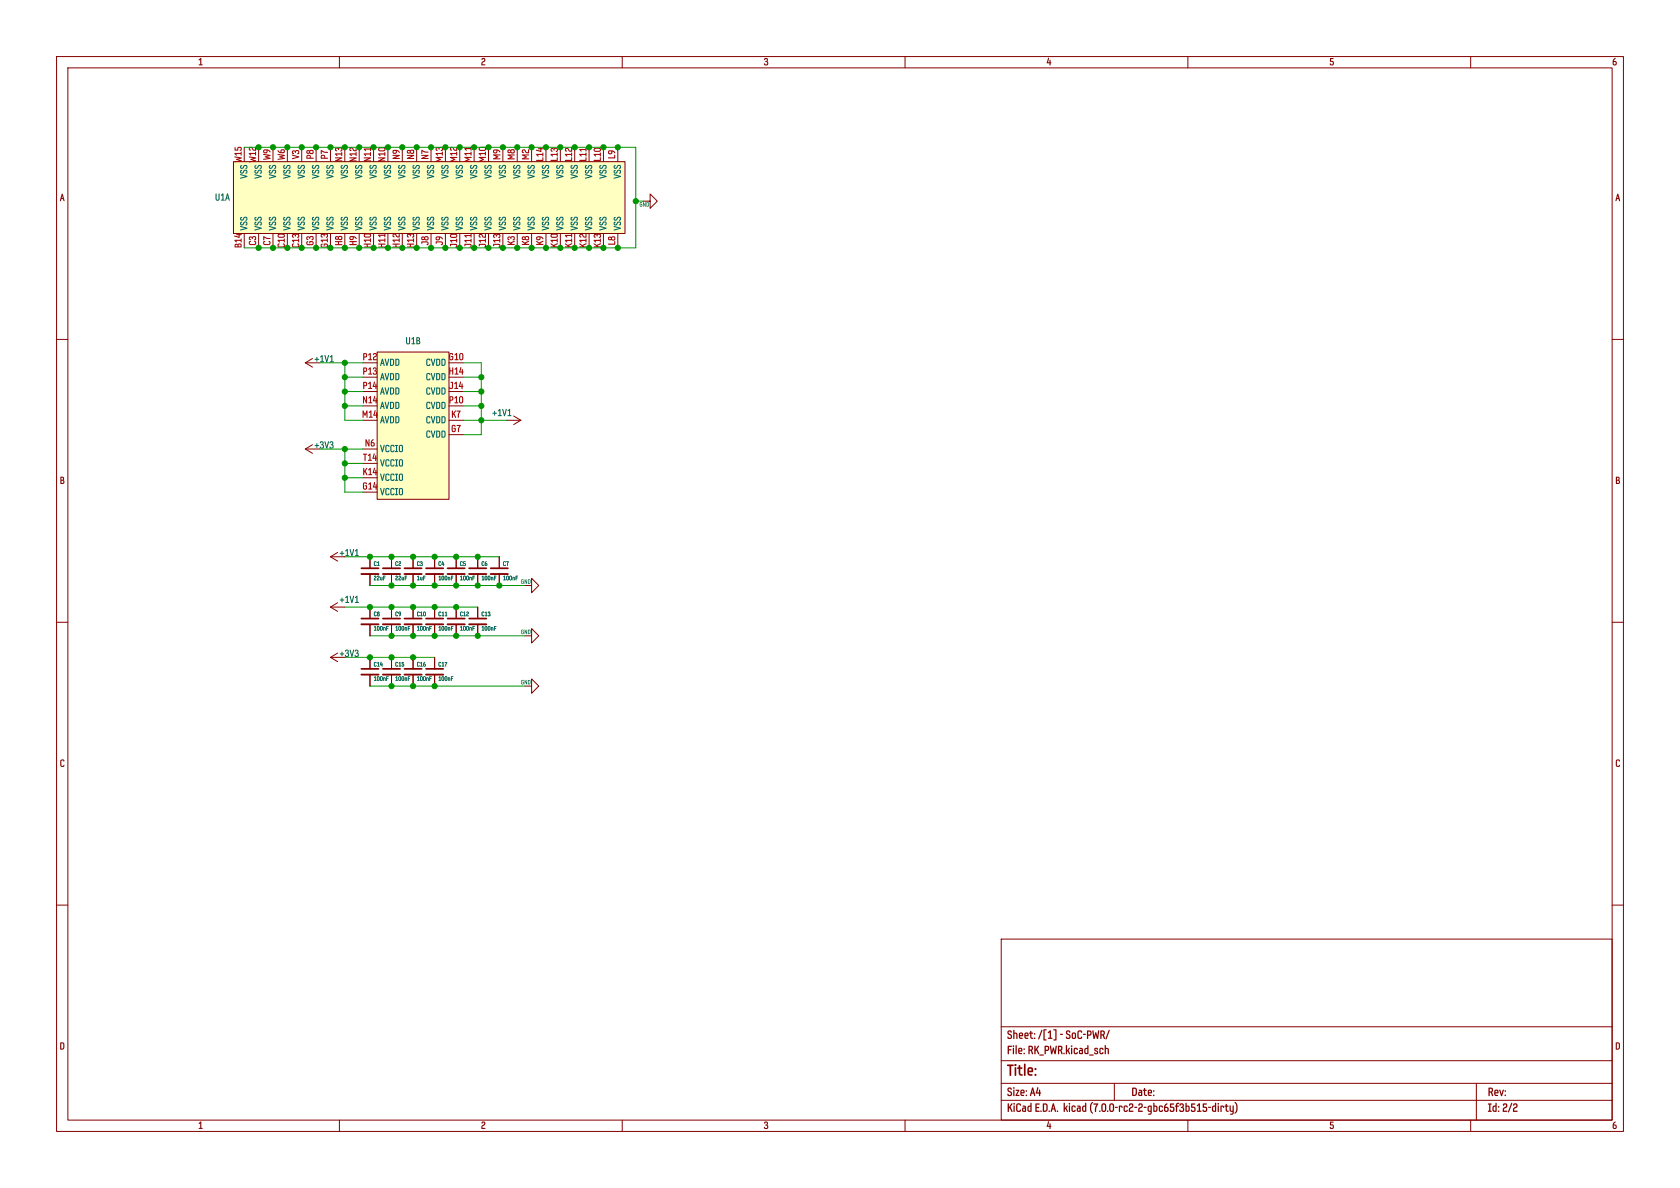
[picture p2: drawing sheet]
<svg xmlns="http://www.w3.org/2000/svg" width="297mm" height="210mm" viewBox="0 0 297 210" stroke-linecap="round" stroke-linejoin="round" font-family="sans-serif">
<defs><g id="words">
<text font-size="2.8" fill="#840000" x="178" y="191.1">Title:</text>
<g font-size="2.1" fill="#840000">
<text x="178" y="184.4">Sheet:/[1] -SoC-PWR/</text>
<text x="178" y="187.1">File:RK_PWR.kicad_sch</text>
<text x="178" y="197.3">KiCadE.D.A.</text>
<text x="178" y="194.5">Size:A4</text>
<text x="187.9" y="197.3">kicad(7.0.0-rc2-2-gbc65f3b515-dirty)</text>
<text x="200" y="194.5">Date:</text>
<text x="263" y="194.5">Rev:</text>
<text x="263" y="197.3">Id:2/2</text>
</g>
<g font-size="1.8" fill="#a90000">
<text x="42.9" y="28.7" transform="rotate(-90 42.9 28.7)">W15</text>
<text x="45.5" y="28.7" transform="rotate(-90 45.5 28.7)">W12</text>
<text x="48" y="28.3" transform="rotate(-90 48 28.3)">W9</text>
<text x="50.5" y="28.3" transform="rotate(-90 50.5 28.3)">W6</text>
<text x="53.1" y="28.2" transform="rotate(-90 53.1 28.2)">V3</text>
<text x="55.6" y="28.2" transform="rotate(-90 55.6 28.2)">P8</text>
<text x="58.2" y="28.2" transform="rotate(-90 58.2 28.2)">P7</text>
<text x="60.7" y="28.7" transform="rotate(-90 60.7 28.7)">N13</text>
<text x="63.2" y="28.7" transform="rotate(-90 63.2 28.7)">N12</text>
<text x="65.8" y="28.7" transform="rotate(-90 65.8 28.7)">N11</text>
<text x="68.3" y="28.7" transform="rotate(-90 68.3 28.7)">N10</text>
<text x="70.9" y="28.2" transform="rotate(-90 70.9 28.2)">N9</text>
<text x="73.4" y="28.2" transform="rotate(-90 73.4 28.2)">N8</text>
<text x="75.9" y="28.2" transform="rotate(-90 75.9 28.2)">N7</text>
<text x="78.5" y="28.7" transform="rotate(-90 78.5 28.7)">M13</text>
<text x="81" y="28.7" transform="rotate(-90 81 28.7)">M12</text>
<text x="83.6" y="28.7" transform="rotate(-90 83.6 28.7)">M11</text>
<text x="86.1" y="28.7" transform="rotate(-90 86.1 28.7)">M10</text>
<text x="88.6" y="28.3" transform="rotate(-90 88.6 28.3)">M9</text>
<text x="91.2" y="28.3" transform="rotate(-90 91.2 28.3)">M8</text>
<text x="93.7" y="28.3" transform="rotate(-90 93.7 28.3)">M2</text>
<text x="96.3" y="28.6" transform="rotate(-90 96.3 28.6)">L14</text>
<text x="98.8" y="28.6" transform="rotate(-90 98.8 28.6)">L13</text>
<text x="101.3" y="28.6" transform="rotate(-90 101.3 28.6)">L12</text>
<text x="103.9" y="28.6" transform="rotate(-90 103.9 28.6)">L11</text>
<text x="106.4" y="28.6" transform="rotate(-90 106.4 28.6)">L10</text>
<text x="109" y="28.1" transform="rotate(-90 109 28.1)">L9</text>
<text x="42.9" y="43.9" transform="rotate(-90 42.9 43.9)">B14</text>
<text x="45.5" y="43.4" transform="rotate(-90 45.5 43.4)">C3</text>
<text x="48" y="43.4" transform="rotate(-90 48 43.4)">C7</text>
<text x="50.5" y="43.9" transform="rotate(-90 50.5 43.9)">C10</text>
<text x="53.1" y="43.9" transform="rotate(-90 53.1 43.9)">C13</text>
<text x="55.6" y="43.4" transform="rotate(-90 55.6 43.4)">G3</text>
<text x="58.2" y="43.9" transform="rotate(-90 58.2 43.9)">G13</text>
<text x="60.7" y="43.5" transform="rotate(-90 60.7 43.5)">H8</text>
<text x="63.2" y="43.4" transform="rotate(-90 63.2 43.4)">H9</text>
<text x="65.8" y="43.9" transform="rotate(-90 65.8 43.9)">H10</text>
<text x="68.3" y="43.9" transform="rotate(-90 68.3 43.9)">H11</text>
<text x="70.9" y="43.9" transform="rotate(-90 70.9 43.9)">H12</text>
<text x="73.4" y="43.9" transform="rotate(-90 73.4 43.9)">H13</text>
<text x="75.9" y="43.4" transform="rotate(-90 75.9 43.4)">J8</text>
<text x="78.5" y="43.4" transform="rotate(-90 78.5 43.4)">J9</text>
<text x="81" y="43.8" transform="rotate(-90 81 43.8)">J10</text>
<text x="83.6" y="43.8" transform="rotate(-90 83.6 43.8)">J11</text>
<text x="86.1" y="43.8" transform="rotate(-90 86.1 43.8)">J12</text>
<text x="88.6" y="43.8" transform="rotate(-90 88.6 43.8)">J13</text>
<text x="91.2" y="43.4" transform="rotate(-90 91.2 43.4)">K3</text>
<text x="93.7" y="43.4" transform="rotate(-90 93.7 43.4)">K8</text>
<text x="96.3" y="43.4" transform="rotate(-90 96.3 43.4)">K9</text>
<text x="98.8" y="43.9" transform="rotate(-90 98.8 43.9)">K10</text>
<text x="101.3" y="43.9" transform="rotate(-90 101.3 43.9)">K11</text>
<text x="103.9" y="43.9" transform="rotate(-90 103.9 43.9)">K12</text>
<text x="106.4" y="43.9" transform="rotate(-90 106.4 43.9)">K13</text>
<text x="109" y="43.4" transform="rotate(-90 109 43.4)">L8</text>
<text x="64.1" y="63.9">P12</text>
<text x="79.3" y="63.9">G10</text>
<text x="64.1" y="71.5">N14</text>
<text x="64.1" y="66.4">P13</text>
<text x="64.1" y="69">P14</text>
<text x="79.3" y="66.4">H14</text>
<text x="79.3" y="71.5">P10</text>
<text x="79.4" y="69">J14</text>
<text x="64" y="74">M14</text>
<text x="79.7" y="76.6">G7</text>
<text x="79.8" y="74">K7</text>
<text x="64.1" y="81.7">T14</text>
<text x="64.5" y="79.1">N6</text>
<text x="64.1" y="86.7">G14</text>
<text x="64.1" y="84.2">K14</text>
</g>
<g font-size="1.8" fill="#006464">
<text x="44.3" y="31.6" transform="rotate(-90 44.3 31.6)">VSS</text>
<text x="46.9" y="31.6" transform="rotate(-90 46.9 31.6)">VSS</text>
<text x="49.4" y="31.6" transform="rotate(-90 49.4 31.6)">VSS</text>
<text x="52" y="31.6" transform="rotate(-90 52 31.6)">VSS</text>
<text x="54.5" y="31.6" transform="rotate(-90 54.5 31.6)">VSS</text>
<text x="57" y="31.6" transform="rotate(-90 57 31.6)">VSS</text>
<text x="59.6" y="31.6" transform="rotate(-90 59.6 31.6)">VSS</text>
<text x="62.1" y="31.6" transform="rotate(-90 62.1 31.6)">VSS</text>
<text x="64.7" y="31.6" transform="rotate(-90 64.7 31.6)">VSS</text>
<text x="67.2" y="31.6" transform="rotate(-90 67.2 31.6)">VSS</text>
<text x="69.7" y="31.6" transform="rotate(-90 69.7 31.6)">VSS</text>
<text x="72.3" y="31.6" transform="rotate(-90 72.3 31.6)">VSS</text>
<text x="74.8" y="31.6" transform="rotate(-90 74.8 31.6)">VSS</text>
<text x="77.4" y="31.6" transform="rotate(-90 77.4 31.6)">VSS</text>
<text x="79.9" y="31.6" transform="rotate(-90 79.9 31.6)">VSS</text>
<text x="82.4" y="31.6" transform="rotate(-90 82.4 31.6)">VSS</text>
<text x="85" y="31.6" transform="rotate(-90 85 31.6)">VSS</text>
<text x="87.5" y="31.6" transform="rotate(-90 87.5 31.6)">VSS</text>
<text x="90.1" y="31.6" transform="rotate(-90 90.1 31.6)">VSS</text>
<text x="92.6" y="31.6" transform="rotate(-90 92.6 31.6)">VSS</text>
<text x="95.1" y="31.6" transform="rotate(-90 95.1 31.6)">VSS</text>
<text x="97.7" y="31.6" transform="rotate(-90 97.7 31.6)">VSS</text>
<text x="100.2" y="31.6" transform="rotate(-90 100.2 31.6)">VSS</text>
<text x="102.8" y="31.6" transform="rotate(-90 102.8 31.6)">VSS</text>
<text x="105.3" y="31.6" transform="rotate(-90 105.3 31.6)">VSS</text>
<text x="107.8" y="31.6" transform="rotate(-90 107.8 31.6)">VSS</text>
<text x="110.4" y="31.6" transform="rotate(-90 110.4 31.6)">VSS</text>
<text x="44.3" y="40.8" transform="rotate(-90 44.3 40.8)">VSS</text>
<text x="46.9" y="40.8" transform="rotate(-90 46.9 40.8)">VSS</text>
<text x="49.4" y="40.8" transform="rotate(-90 49.4 40.8)">VSS</text>
<text x="52" y="40.8" transform="rotate(-90 52 40.8)">VSS</text>
<text x="54.5" y="40.8" transform="rotate(-90 54.5 40.8)">VSS</text>
<text x="57" y="40.8" transform="rotate(-90 57 40.8)">VSS</text>
<text x="59.6" y="40.8" transform="rotate(-90 59.6 40.8)">VSS</text>
<text x="62.1" y="40.8" transform="rotate(-90 62.1 40.8)">VSS</text>
<text x="64.7" y="40.8" transform="rotate(-90 64.7 40.8)">VSS</text>
<text x="67.2" y="40.8" transform="rotate(-90 67.2 40.8)">VSS</text>
<text x="69.7" y="40.8" transform="rotate(-90 69.7 40.8)">VSS</text>
<text x="72.3" y="40.8" transform="rotate(-90 72.3 40.8)">VSS</text>
<text x="74.8" y="40.8" transform="rotate(-90 74.8 40.8)">VSS</text>
<text x="77.4" y="40.8" transform="rotate(-90 77.4 40.8)">VSS</text>
<text x="79.9" y="40.8" transform="rotate(-90 79.9 40.8)">VSS</text>
<text x="82.4" y="40.8" transform="rotate(-90 82.4 40.8)">VSS</text>
<text x="85" y="40.8" transform="rotate(-90 85 40.8)">VSS</text>
<text x="87.5" y="40.8" transform="rotate(-90 87.5 40.8)">VSS</text>
<text x="90.1" y="40.8" transform="rotate(-90 90.1 40.8)">VSS</text>
<text x="92.6" y="40.8" transform="rotate(-90 92.6 40.8)">VSS</text>
<text x="95.1" y="40.8" transform="rotate(-90 95.1 40.8)">VSS</text>
<text x="97.7" y="40.8" transform="rotate(-90 97.7 40.8)">VSS</text>
<text x="100.2" y="40.8" transform="rotate(-90 100.2 40.8)">VSS</text>
<text x="102.8" y="40.8" transform="rotate(-90 102.8 40.8)">VSS</text>
<text x="105.3" y="40.8" transform="rotate(-90 105.3 40.8)">VSS</text>
<text x="107.8" y="40.8" transform="rotate(-90 107.8 40.8)">VSS</text>
<text x="110.4" y="40.8" transform="rotate(-90 110.4 40.8)">VSS</text>
<text x="75.3" y="65.3">CVDD</text>
<text x="75.3" y="67.8">CVDD</text>
<text x="75.3" y="70.4">CVDD</text>
<text x="75.3" y="78">CVDD</text>
<text x="75.3" y="75.5">CVDD</text>
<text x="75.3" y="72.9">CVDD</text>
<text x="67.2" y="80.5">VCCIO</text>
<text x="67.2" y="83.1">VCCIO</text>
<text x="67.2" y="88.2">VCCIO</text>
<text x="67.2" y="85.6">VCCIO</text>
</g>
<g font-size="1.8" fill="#840000">
<text x="10.5" y="86.2">B</text>
<text x="285.5" y="86.2">B</text>
<text x="10.5" y="136.2">C</text>
<text x="285.5" y="136.2">C</text>
<text x="10.5" y="186.2">D</text>
<text x="285.5" y="186.2">D</text>
</g>
<g font-size="1.1" fill="#006464">
<text x="113" y="36.9">GND</text>
<text x="66" y="100.4">C1</text>
<text x="69.8" y="100.4">C2</text>
<text x="73.7" y="100.4">C3</text>
<text x="77.5" y="100.4">C4</text>
<text x="81.3" y="100.4">C5</text>
<text x="85.1" y="100.4">C6</text>
<text x="88.9" y="100.4">C7</text>
<text x="66" y="103">22uF</text>
<text x="69.8" y="103">22uF</text>
<text x="73.7" y="103">1uF</text>
<text x="77.5" y="103">100nF</text>
<text x="81.3" y="103">100nF</text>
<text x="85.1" y="103">100nF</text>
<text x="88.9" y="103">100nF</text>
<text x="92.1" y="103.6">GND</text>
<text x="66" y="109.3">C8</text>
<text x="66" y="111.9">100nF</text>
<text x="69.8" y="109.3">C9</text>
<text x="69.8" y="111.9">100nF</text>
<text x="73.7" y="109.3">C10</text>
<text x="73.7" y="111.9">100nF</text>
<text x="77.5" y="109.3">C11</text>
<text x="77.5" y="111.9">100nF</text>
<text x="81.3" y="109.3">C12</text>
<text x="81.3" y="111.9">100nF</text>
<text x="85.1" y="109.3">C13</text>
<text x="85.1" y="111.9">100nF</text>
<text x="92.1" y="112.5">GND</text>
<text x="66" y="118.2">C14</text>
<text x="69.8" y="118.2">C15</text>
<text x="73.7" y="118.2">C16</text>
<text x="77.5" y="118.2">C17</text>
<text x="66" y="120.7">100nF</text>
<text x="69.8" y="120.7">100nF</text>
<text x="73.7" y="120.7">100nF</text>
<text x="77.5" y="120.7">100nF</text>
<text x="92.1" y="121.4">GND</text>
</g>
</g></defs>
<path d="M10 10h277v190h-277zM12 12h273v186h-273zM60 10v2M110 10v2M160 10v2M210 10v2M260 10v2M177 166h108v32h-108z" fill="none" stroke="#840000" stroke-width=".18"/>
<g fill="#840000">
<path d="M35.1 10.5l.3-.2h.2v1.1h.2v.1h-.7l.1-.1h.2v-.9l-.2 .2z"/>
<path d="M85.2 10.3l.3-.1 .3 .2v.4l-.5 .4v.2h.5v.1l-.7 .1v-.6l.5-.4-.1-.2-.4 .2z"/>
<path d="M135.2 10.3l.3-.1 .2 .2-.1 .4 .2 .5-.2 .3h-.4l-.1-.2v-.2l.2 .2 .3-.1v-.3l-.3-.1 .2-.2 .1-.2-.3-.1-.2 .2z"/>
<path d="M185.3 10.2l.2 .1-.2 .7h.2l.1-.4 .1 .4 .2 .1-.2 .5-.2-.1v-.3l-.5-.1z"/>
<path d="M235.1 10.3h.6v.1l-.4 .1v.2l.3 .1 .2 .2v.4l-.2 .2h-.3l-.2-.2v-.2l.3 .2 .2-.2v-.2l-.5-.1z"/>
<path d="M285.3 10.4l.2-.2 .1 .1-.3 .5h.3l.2 .2v.4l-.2 .2-.3-.1-.2-.2v-.3h.2v.4l.3-.1v-.3h-.5z"/>
</g>
<path d="M60 198v2M110 198v2M160 198v2M210 198v2M260 198v2" fill="none" stroke="#840000" stroke-width=".18"/>
<g fill="#840000">
<path d="M35.1 198.5l.3-.2h.2v1.1h.2v.1h-.7l.1-.1h.2v-.9l-.2 .2z"/>
<path d="M85.2 198.3h.3l.3 .1v.4l-.5 .4v.2h.5v.2h-.7v-.6l.5-.4-.1-.2-.4 .2z"/>
<path d="M135.2 198.3h.3l.2 .1-.1 .5 .2 .4-.2 .3h-.4l-.1-.2v-.2l.2 .2 .3-.1v-.3l-.3-.1 .2-.2 .1-.2-.3-.1-.2 .2z"/>
<path d="M185.3 198.2l.2 .1-.2 .7h.2l.1-.4 .1 .4 .2 .1-.2 .5-.2-.1v-.3l-.5-.1z"/>
<path d="M235.1 198.3h.6v.2h-.4v.3h.3l.2 .2v.4l-.2 .2h-.3l-.2-.2v-.2l.3 .2 .2-.1v-.3l-.5-.1z"/>
<path d="M285.3 198.4l.2-.2 .1 .1-.3 .5h.3l.2 .2v.4l-.2 .2-.3-.1-.2-.2v-.3h.2v.4l.3-.1v-.3h-.5z"/>
</g>
<path d="M10 60h2M10 110h2M10 160h2" fill="none" stroke="#840000" stroke-width=".18"/>
<path d="M10.9 34.3h.2l.3 1.2-.1 .1-.2-.4h-.2l-.2 .3h-.1l.1-.5h.4l-.1-.4-.1 .4h-.2z" fill="#840000"/>
<path d="M285 60h2M285 110h2M285 160h2" fill="none" stroke="#840000" stroke-width=".18"/>
<path d="M285.9 34.3h.2l.3 1.2-.1 .1-.2-.4h-.2l-.1 .3h-.2l.1-.5h.4l-.1-.4-.1 .4h-.2z" fill="#840000"/>
<path d="M177 194.5h108" fill="none" stroke="#840000" stroke-width=".18"/>
<g fill="#840000">
<path d="M182.2 195h.2v1.5h-.5l-.2-.1-.1-.2 .6 .1v-.7l-.3 .1-.1 .5h-.2v-.5l.2-.2 .4-.1z"/>
<path d="M188.1 195h.2v.9l.3-.5 .2 .1-.3 .4 .3 .5-.1 .2-.1-.1-.2-.5-.2 .5h-.2z"/>
<path d="M191.9 195h.1v1.5h-.4l-.2-.1-.1-.2 .5 .1v-.7l-.3 .1v.5h-.2v-.5l.2-.2 .3-.1z"/>
<path d="M193 194.9l.1-.1 .1 .1-.2 .3-.1 .4 .1 .7 .2 .4v.2l-.3-.3-.2-.5v-.7z"/>
<path d="M203.9 195h.2v.4l.3 .1 .2 .2v.6l-.2 .2h-.5v-.9h.2v.7h.2l.1-.2v-.4l-.5-.1z"/>
<path d="M208 195l.4-.1 .1 .1-.4 .2v.2l.3 .1-.3 .1v.9l-.1 .1-.1-.1v-.9l-.2-.1 .2-.1z"/>
<path d="M209.6 195h.2v.4l.3 .1 .2 .2v.6l-.2 .2h-.5v-.9h.2v.7h.2l.1-.2v-.4l-.5-.1z"/>
<path d="M214.8 195h.2v1.5h-.5l-.2-.1-.1-.2 .6 .1v-.7l-.3 .1v.5h-.3l.1-.5 .1-.2 .4-.1z"/>
<path d="M218.3 194.8l.3 .3 .2 .6-.1 .8-.4 .4-.1-.2 .3-.4 .1-.7z"/>
<circle cx="179.3" cy="195.1" r=".15"/>
<circle cx="189.1" cy="195.1" r=".15"/>
<circle cx="215.4" cy="195.1" r=".15"/>
</g>
<path d="M177 191.5h108" fill="none" stroke="#840000" stroke-width=".18"/>
<g fill="#840000">
<path d="M183.4 192.2l.2 .1-.2 .8h.3v-.4l.1-.1 .1 .5 .2 .1-.2 .1-.1 .5-.1-.1v-.4h-.6z"/>
<path d="M264.4 195h.2v1.5h-.5l-.2-.1-.1-.2 .6 .1v-.7l-.3 .1v.5h-.3v-.5l.2-.2 .4-.1z"/>
<path d="M267.2 195l.2 .1-.7 1.6-.1-.2z"/>
<circle cx="179.2" cy="192.3" r=".15"/>
</g>
<path d="M177 187.5h108" fill="none" stroke="#840000" stroke-width=".18"/>
<g fill="#840000">
<path d="M181.1 188h.1l.1 .2v1.9l-.1 .1-.2-.1z"/>
<path d="M179.6 184.8h.2v1.5l-.1 .1-.2-.1z"/>
<path d="M182.9 184.9h.2v.6l.4-.6h.2l-.3 .6 .3 .7v.2l-.2-.1-.3-.6-.1 .1v.5h-.2z"/>
<path d="M185.6 184.9h.2l.2 1 .2-.7 .3 .7 .1-1h.2l-.2 1.5-.2-.1-.2-.7-.2 .7h-.2z"/>
<path d="M188.4 184.8h.2v.9l.4-.5 .1 .1-.2 .4 .3 .5-.1 .2-.3-.6-.2 .5h-.2z"/>
<path d="M192.2 184.8h.2v1.5h-.4l-.3-.1v-.2l.5 .1v-.7l-.3 .1v.5h-.2v-.5l.1-.2 .4-.1z"/>
<path d="M195.3 184.8h.2v.4l.3 .1 .2 .1v1l-.2-.1v-.7l-.1-.2h-.2v.9h-.2z"/>
<circle cx="179.5" cy="188.3" r=".2"/>
</g>
<path d="M177 181.5h108" fill="none" stroke="#840000" stroke-width=".18"/>
<g fill="#840000">
<path d="M179.2 182.1h.1v.4l.4 .1 .1 .1v1l-.1-.1v-.7l-.2-.2h-.2v.9h-.2z"/>
<path d="M184.1 182.1l.2 .1-.6 1.5h-.1l-.1-.1z"/>
<path d="M184.5 182h.5v.1l-.3 .1v1.5h.3v.2h-.5z"/>
<path d="M186.2 182h.6l-.1 1.9h-.5l.1-.2h.3v-1.5l-.3-.1z"/>
<path d="M196 182.1l.2 .1-.6 1.5h-.1l-.1-.1z"/>
</g>
<path d="M76.8 116.2v2M76.8 119.3v2M197 191.5v3M261 191.5v6.5" fill="none" stroke="#840000" stroke-width=".18"/>
<path d="M75.3 119.3h3.1" fill="none" stroke="#840000" stroke-width=".33"/>
<path d="M75.3 118.2h3.1" fill="none" stroke="#840000" stroke-width=".3"/>
<g fill="#006464">
<path d="M77.6 119.7l.2-.1v.6l.2 .2-.4-.1 .1-.1v-.5l-.1 .1z"/>
<path d="M78.1 119.6h.3l.1 .1v.5l-.1 .2-.3-.2v-.1l.2 .2 .1-.2-.1-.4h-.1v.4h-.1z"/>
<path d="M78.7 119.6h.2l.2 .1v.5l-.2 .2-.3-.2v-.1l.2 .2 .2-.2-.1-.4h-.2v.4h-.1z"/>
</g>
<path d="M66.7 62.2h12.7v26.1h-12.7z" fill="#ffffc2" stroke="#ffffc2" stroke-width=".18"/>
<path d="M66.7 62.2h12.7v26.1h-12.7z" fill="none" stroke="#840000" stroke-width=".18"/>
<g fill="#006464">
<path d="M67.5 73.6h.2l.2 1.2-.2-.3h-.2l-.1 .3h-.2l.1-.5h.4l-.1-.4-.1 .4h-.2z"/>
<path d="M68 73.6h.2l.2 .9 .2-.9h.2l-.3 1.3-.2-.1z"/>
<path d="M69 73.6h.4l.2 .2 .1 .7-.3 .3h-.5v-1h.2v.9l.3-.1 .1-.2v-.6h-.6z"/>
<path d="M69.9 73.6h.5l.2 .2v.7l-.2 .3h-.5v-1h.2v.9l.2-.1 .1-.2v-.6h-.5z"/>
<path d="M67.5 71l.2 .1 .2 1.2-.2-.4h-.2l-.1 .4-.2-.1 .1-.4h.4l-.1-.4-.1 .4h-.2z"/>
<path d="M68 71l.2 .1 .2 .9 .2-.9h.2l-.3 1.2h-.2z"/>
<path d="M69 71.1l.4-.1 .2 .2 .1 .8-.3 .3-.5-.1v-1h.2v.9h.3l.1-.2v-.6l-.6-.1z"/>
<path d="M69.9 71.1l.5-.1 .2 .2v.8l-.2 .3-.5-.1v-1h.2v.9h.2l.1-.2v-.6l-.5-.1z"/>
<path d="M67.5 63.4l.2 .1 .2 1.2-.2-.4h-.2l-.1 .4-.2-.1 .1-.4h.4l-.1-.5-.1 .5h-.2z"/>
<path d="M68 63.4h.2l.2 .9 .2-.9 .2 .1-.3 1.2-.2-.1z"/>
<path d="M69 63.4h.4l.2 .2 .1 .8-.3 .3-.5-.1v-1h.2v.9h.3l.1-.2v-.6l-.6-.1z"/>
<path d="M69.9 63.4h.5l.2 .2v.8l-.2 .3-.5-.1v-1h.2v.9h.2l.1-.3v-.5l-.5-.1z"/>
<path d="M67.5 66h.2l.2 1.2-.2-.3h-.2l-.1 .3h-.2l.1-.5h.4l-.1-.4-.1 .4h-.2z"/>
<path d="M68 66h.2l.2 .9 .2-.9h.2l-.3 1.2h-.2z"/>
<path d="M69 66h.4l.2 .2 .1 .7-.3 .3h-.5v-1.1h.2v.9h.3l.1-.2v-.6l-.6-.1z"/>
<path d="M69.9 66h.5l.2 .2v.7l-.2 .3h-.5v-1.1h.2v.9h.2l.1-.2v-.6l-.5-.1z"/>
<path d="M67.5 68.5h.2l.2 1.3-.2-.4h-.2l-.1 .3h-.2l.1-.5h.4l-.1-.4-.1 .4h-.2z"/>
<path d="M68 68.5h.2l.2 .9 .2-.9h.2l-.3 1.3-.2-.1z"/>
<path d="M69 68.5h.4l.2 .2 .1 .7-.3 .3h-.5v-1h.2v.9l.3-.1 .1-.2v-.6h-.6z"/>
<path d="M69.9 68.5h.5l.2 .2v.7l-.2 .3h-.5v-1h.2v.9l.2-.1 .1-.2v-.6h-.5z"/>
<path d="M71.8 59.6l.2 .1v.9l.1 .1 .2-.1v-1h.2v1l-.2 .3h-.3l-.2-.2z"/>
<path d="M72.7 59.9l.3-.3h.2v1.1h.2v.2l-.7-.1 .1-.1h.2v-.8l-.2 .1z"/>
<path d="M73.6 59.6h.4l.2 .2-.1 .4 .2 .4-.2 .2h-.5v-.5h.2v.4h.2l.1-.2-.1-.2h-.4v-.5h.2v.3l.3-.1-.1-.2h-.4z"/>
</g>
<path d="M71.5 101.5h3" fill="none" stroke="#840000" stroke-width=".33"/>
<path d="M71.5 100.5h3" fill="none" stroke="#840000" stroke-width=".3"/>
<path d="M73 98.4v2.1M73 101.5v2" fill="none" stroke="#840000" stroke-width=".18"/>
<path d="M73.7 101.9l.3-.1v.7l.1 .1h-.4l.2-.1v-.6l-.1 .1z" fill="#006464"/>
<path d="M67.7 101.5h3" fill="none" stroke="#840000" stroke-width=".33"/>
<path d="M67.7 100.5h3" fill="none" stroke="#840000" stroke-width=".3"/>
<path d="M69.2 98.4v2.1M69.2 101.5v2" fill="none" stroke="#840000" stroke-width=".18"/>
<g fill="#006464">
<path d="M70 101.8l.3 .1v.2l-.3 .3 .3 .2h-.4v-.4l.3-.2v-.1l-.3 .1z"/>
<path d="M70.5 101.8l.4 .1v.2l-.3 .3 .3 .2h-.4v-.4l.3-.2-.1-.1-.2 .1z"/>
</g>
<path d="M63.9 101.5h3" fill="none" stroke="#840000" stroke-width=".33"/>
<path d="M63.9 100.5h3" fill="none" stroke="#840000" stroke-width=".3"/>
<path d="M65.4 98.4v2.1M65.4 101.5v2" fill="none" stroke="#840000" stroke-width=".18"/>
<g fill="#006464">
<path d="M66.2 101.8l.3 .1v.2l-.3 .3 .3 .2h-.4v-.4l.3-.2-.1-.1-.2 .1z"/>
<path d="M66.7 101.8l.4 .1v.2l-.3 .3 .3 .2h-.5l.1-.4 .3-.2-.1-.1-.2 .1z"/>
</g>
<path d="M58.4 107.3h2.6M58.4 107.3l1.3 .8M59.7 106.6l-1.3 .7" fill="none" stroke="#840000" stroke-width=".18"/>
<g fill="#006464">
<path d="M60.4 105.7h.1l.1 .3h.3l-.3 .2-.1 .3-.1-.3-.3-.1 .3-.1z"/>
<path d="M61.3 105.3l.2 .1v1h.2v.2l-.7-.1 .3-.1v-.8l-.2 .1h-.1z"/>
<path d="M61.8 105.3l.2 .1 .2 .9 .2-1 .2 .1-.4 1.2-.1-.1z"/>
<path d="M62.8 105.6l.2-.3h.2v1.1h.2v.2h-.6v-.2h.2v-.8l-.2 .1z"/>
</g>
<path d="M58.4 98.4l1.3 .8M58.4 98.4h2.6M59.7 97.7l-1.3 .7" fill="none" stroke="#840000" stroke-width=".18"/>
<g fill="#006464">
<path d="M60.4 97.4h.1l.1 .3 .3 .1-.3 .1-.1 .3-.1-.3-.3-.1 .3-.1z"/>
<path d="M61.3 97.1h.2v1l.2 .1v.1h-.7l.3-.2v-.8l-.2 .2-.1-.1z"/>
<path d="M61.8 97.1h.2l.2 .9 .2-.9h.2l-.4 1.3-.1-.1z"/>
<path d="M62.8 97.3l.2-.2h.2v1l.2 .1v.1h-.6v-.1l.2-.1v-.8l-.2 .2z"/>
</g>
<path d="M58.4 116.2l1.3 .8M58.4 116.2h2.6M59.7 115.4l-1.3 .8" fill="none" stroke="#840000" stroke-width=".18"/>
<g fill="#006464">
<path d="M60.4 115.2h.1l.1 .3 .3 .1-.3 .1-.1 .3-.1-.3-.3-.1 .3-.1z"/>
<path d="M61.1 114.9l.3-.1 .2 .2-.1 .4 .2 .5-.2 .2h-.3l-.2-.1v-.2l.2 .1 .3-.1v-.2l-.3-.1 .2-.2 .1-.2-.2-.1-.3 .2z"/>
<path d="M61.8 114.9h.2l.2 .9 .2-.9h.2l-.4 1.2h-.1z"/>
<path d="M62.8 114.9l.3-.1 .3 .2-.1 .4 .1 .5-.1 .2h-.4l-.2-.1v-.2l.3 .1 .2-.1v-.2l-.3-.1 .3-.2v-.2l-.2-.1-.2 .2z"/>
</g>
<path d="M67.7 110.4h3" fill="none" stroke="#840000" stroke-width=".33"/>
<path d="M67.7 109.3h3" fill="none" stroke="#840000" stroke-width=".3"/>
<path d="M69.2 107.3v2M69.2 110.4v2" fill="none" stroke="#840000" stroke-width=".18"/>
<g fill="#006464">
<path d="M69.9 110.8l.3-.1v.7l.1 .1-.4-.1h.2v-.6l-.1 .1z"/>
<path d="M70.5 110.7h.2l.2 .1v.5l-.1 .2-.3-.2-.1-.1 .3 .2 .1-.2-.1-.4h-.1v.4h-.2z"/>
<path d="M71.1 110.7h.2l.1 .1v.5l-.1 .2-.3-.2v-.1l.2 .2 .1-.2-.1-.4-.1 .1v.3h-.1z"/>
</g>
<path d="M41.3 28.6h69.2v12.7h-69.2z" fill="#ffffc2" stroke="#ffffc2" stroke-width=".18"/>
<path d="M41.3 28.6h69.2v12.7h-69.2z" fill="none" stroke="#840000" stroke-width=".18"/>
<g fill="#006464">
<path d="M38.1 34.2l.2 .1v.9l.1 .1 .2-.1v-1h.2v1l-.2 .3h-.3l-.2-.2z"/>
<path d="M39.1 34.5l.2-.3h.2v1.1h.2v.2l-.6-.1v-.1h.2v-.8l-.2 .1z"/>
<path d="M40.1 34.2h.2l.3 1.3-.2-.4h-.3l-.1 .4-.2-.1 .1-.5h.4l-.1-.4-.1 .4h-.2z"/>
</g>
<path d="M71.5 110.4h3" fill="none" stroke="#840000" stroke-width=".33"/>
<path d="M71.5 109.3h3" fill="none" stroke="#840000" stroke-width=".3"/>
<path d="M73 107.3v2M73 110.4v2" fill="none" stroke="#840000" stroke-width=".18"/>
<g fill="#006464">
<path d="M73.7 110.8l.3-.1v.7l.1 .1-.4-.1h.2v-.6l-.1 .1z"/>
<path d="M74.3 110.7h.2l.2 .1v.5l-.1 .2-.3-.2-.1-.1 .3 .2 .1-.2-.1-.4h-.1v.4h-.2z"/>
<path d="M74.9 110.7h.2l.1 .1 .1 .5-.2 .2-.3-.2v-.1l.2 .2 .1-.2-.1-.4-.1 .1v.3h-.1z"/>
</g>
<path d="M63.9 119.3h3" fill="none" stroke="#840000" stroke-width=".33"/>
<path d="M63.9 118.2h3" fill="none" stroke="#840000" stroke-width=".3"/>
<path d="M65.4 116.2v2M65.4 119.3v2" fill="none" stroke="#840000" stroke-width=".18"/>
<g fill="#006464">
<path d="M67.3 117h.1l-.1 .5h.2v-.3l.2 .3-.1 .3-.1-.2h-.3z"/>
<path d="M66.1 119.7l.3-.1v.6l.1 .2-.4-.1 .2-.1v-.5l-.1 .1z"/>
<path d="M66.7 119.6h.2l.2 .1v.5l-.2 .2-.3-.2v-.1l.2 .2 .2-.2-.1-.4h-.1v.4h-.2z"/>
<path d="M67.2 119.6h.3l.1 .1v.5l-.1 .2-.3-.2v-.1l.2 .2 .1-.2-.1-.4h-.1v.4h-.1z"/>
</g>
<path d="M75.3 110.4h3.1" fill="none" stroke="#840000" stroke-width=".33"/>
<path d="M75.3 109.3h3.1" fill="none" stroke="#840000" stroke-width=".3"/>
<path d="M76.8 107.3v2M76.8 110.4v2" fill="none" stroke="#840000" stroke-width=".18"/>
<g fill="#006464">
<path d="M77.6 110.8l.2-.1v.7l.2 .1-.4-.1h.1v-.6l-.1 .1z"/>
<path d="M78.1 110.7h.3l.1 .1v.5l-.1 .2-.3-.2v-.1l.2 .2 .1-.2-.1-.4h-.1v.4h-.1z"/>
<path d="M78.7 110.7h.2l.2 .1v.5l-.2 .2-.3-.2v-.1l.2 .2 .2-.2-.1-.4-.2 .1v.3h-.1z"/>
</g>
<path d="M63.9 110.4h3" fill="none" stroke="#840000" stroke-width=".33"/>
<path d="M63.9 109.3h3" fill="none" stroke="#840000" stroke-width=".3"/>
<path d="M65.4 107.3v2M65.4 110.4v2" fill="none" stroke="#840000" stroke-width=".18"/>
<g fill="#006464">
<path d="M66.1 110.8l.3-.1v.7l.1 .1-.4-.1h.2v-.6l-.1 .1z"/>
<path d="M66.7 110.7h.2l.2 .1v.5l-.2 .2-.3-.2v-.1l.2 .2 .2-.2-.1-.4h-.1v.4h-.2z"/>
<path d="M67.2 110.7h.3l.1 .1v.5l-.1 .2-.3-.2v-.1l.2 .2 .1-.2-.1-.4-.1 .1v.3h-.1z"/>
</g>
<path d="M67.7 119.3h3" fill="none" stroke="#840000" stroke-width=".33"/>
<path d="M67.7 118.2h3" fill="none" stroke="#840000" stroke-width=".3"/>
<path d="M69.2 116.2v2M69.2 119.3v2" fill="none" stroke="#840000" stroke-width=".18"/>
<g fill="#006464">
<path d="M69.9 119.7l.3-.1v.6l.1 .2-.4-.1 .2-.1v-.5l-.1 .1z"/>
<path d="M70.5 119.6h.2l.2 .1v.5l-.1 .2-.3-.2-.1-.1 .3 .2 .1-.2-.1-.4h-.1v.4h-.2z"/>
<path d="M71.1 119.6h.2l.1 .1v.5l-.1 .2-.3-.2v-.1l.2 .2 .1-.2-.1-.4h-.1v.4h-.1z"/>
</g>
<path d="M71.5 119.3h3" fill="none" stroke="#840000" stroke-width=".33"/>
<path d="M71.5 118.2h3" fill="none" stroke="#840000" stroke-width=".3"/>
<path d="M73 116.2v2M73 119.3v2" fill="none" stroke="#840000" stroke-width=".18"/>
<g fill="#006464">
<path d="M73.7 119.7l.3-.1v.6l.1 .2-.4-.1 .2-.1v-.5l-.1 .1z"/>
<path d="M74.3 119.6h.2l.2 .1v.5l-.1 .2-.3-.2-.1-.1 .3 .2 .1-.2-.1-.4h-.1v.4h-.2z"/>
<path d="M74.9 119.6h.2l.1 .1 .1 .5-.2 .2-.3-.2v-.1l.2 .2 .1-.2-.1-.4h-.1v.4h-.1z"/>
</g>
<path d="M88.3 98.4v2.1M88.3 101.5v2M92.7 112.4h1.3v-1.3l1.2 1.3-1.2 1.3v-1.3M92.7 103.5h1.3v-1.3l1.2 1.3-1.2 1.3v-1.3M92.7 121.3h1.3v-1.3l1.2 1.3-1.2 1.3v-1.3" fill="none" stroke="#840000" stroke-width=".18"/>
<path d="M86.7 101.5h3.1" fill="none" stroke="#840000" stroke-width=".33"/>
<path d="M86.7 100.5h3.1" fill="none" stroke="#840000" stroke-width=".3"/>
<g fill="#006464">
<path d="M89 101.9l.3-.1v.7l.1 .1h-.4l.1-.1v-.6l-.1 .1z"/>
<path d="M89.6 101.8h.2l.1 .1v.5l-.1 .2-.3-.1v-.2l.2 .2 .1-.2-.1-.4-.1 .1v.3h-.1z"/>
<path d="M90.1 101.8h.2l.2 .1v.5l-.1 .2-.3-.1-.1-.2 .3 .2 .1-.2-.1-.4-.1 .1v.3h-.2z"/>
</g>
<path d="M75.3 101.5h3.1" fill="none" stroke="#840000" stroke-width=".33"/>
<path d="M75.3 100.5h3.1" fill="none" stroke="#840000" stroke-width=".3"/>
<path d="M76.8 98.4v2.1M76.8 101.5v2" fill="none" stroke="#840000" stroke-width=".18"/>
<g fill="#006464">
<path d="M78.2 99.2l.1 .1-.1 .4h.2v-.3l.2 .3-.2 .4v-.3h-.4z"/>
<path d="M77.6 101.9l.2-.1v.7l.2 .1h-.4l.1-.1v-.6l-.1 .1z"/>
<path d="M78.1 101.8h.3l.1 .1v.5l-.1 .2-.3-.1v-.2l.2 .2 .1-.2-.1-.4-.1 .1v.3h-.1z"/>
<path d="M78.7 101.8h.2l.2 .1v.5l-.2 .2-.3-.1v-.2l.2 .2 .2-.2-.1-.4-.2 .1v.3h-.1z"/>
</g>
<path d="M79.1 101.5h3.1" fill="none" stroke="#840000" stroke-width=".33"/>
<path d="M79.1 100.5h3.1" fill="none" stroke="#840000" stroke-width=".3"/>
<path d="M80.6 98.4v2.1M80.6 101.5v2" fill="none" stroke="#840000" stroke-width=".18"/>
<g fill="#006464">
<path d="M81.4 101.9l.2-.1v.7l.2 .1h-.4l.1-.1v-.6l-.1 .1z"/>
<path d="M81.9 101.8h.3l.1 .1v.5l-.1 .2-.3-.1v-.2l.2 .2 .1-.2-.1-.4-.1 .1v.3h-.1z"/>
<path d="M82.5 101.8h.2l.2 .1v.5l-.2 .2-.3-.1v-.2l.2 .2 .2-.2-.1-.4-.2 .1v.3h-.1z"/>
</g>
<path d="M82.9 101.5h3.1" fill="none" stroke="#840000" stroke-width=".33"/>
<path d="M82.9 100.5h3.1" fill="none" stroke="#840000" stroke-width=".3"/>
<path d="M84.5 98.4v2.1M84.5 101.5v2" fill="none" stroke="#840000" stroke-width=".18"/>
<g fill="#006464">
<path d="M85.2 101.9l.2-.1 .1 .7 .1 .1h-.4l.1-.1v-.6l-.1 .1z"/>
<path d="M85.7 101.8h.3l.1 .1v.5l-.1 .2-.3-.1v-.2l.2 .2 .1-.2-.1-.4-.1 .1v.3h-.1z"/>
<path d="M86.3 101.8h.2l.2 .1v.5l-.2 .2-.3-.1v-.2l.2 .2 .2-.2-.1-.4-.1 .1-.1 .3h-.1z"/>
</g>
<path d="M79.1 110.4h3.1" fill="none" stroke="#840000" stroke-width=".33"/>
<path d="M79.1 109.3h3.1" fill="none" stroke="#840000" stroke-width=".3"/>
<path d="M80.6 107.3v2M80.6 110.4v2" fill="none" stroke="#840000" stroke-width=".18"/>
<g fill="#006464">
<path d="M81.4 110.8l.2-.1v.7l.2 .1-.4-.1h.1v-.6l-.1 .1z"/>
<path d="M81.9 110.7h.3l.1 .1v.5l-.1 .2-.3-.2v-.1l.2 .2 .1-.2-.1-.4h-.1v.4h-.1z"/>
<path d="M82.5 110.7h.2l.2 .1v.5l-.2 .2-.3-.2v-.1l.2 .2 .2-.2-.1-.4-.2 .1v.3h-.1z"/>
</g>
<path d="M82.9 110.4h3.1" fill="none" stroke="#840000" stroke-width=".33"/>
<path d="M82.9 109.3h3.1" fill="none" stroke="#840000" stroke-width=".3"/>
<path d="M84.5 107.3v2M84.5 110.4v2" fill="none" stroke="#840000" stroke-width=".18"/>
<g fill="#006464">
<path d="M85.2 110.8l.2-.1 .1 .7 .1 .1-.4-.1h.1v-.6l-.1 .1z"/>
<path d="M85.7 110.7h.3l.1 .1v.5l-.1 .2-.3-.2v-.1l.2 .2 .1-.2-.1-.4h-.1v.4h-.1z"/>
<path d="M86.3 110.7h.2l.2 .1v.5l-.2 .2-.3-.2v-.1l.2 .2 .2-.2-.1-.4-.1 .1-.1 .3h-.1z"/>
</g>
<path d="M54 79.4l1.2 .7M54 79.4h2.5M55.2 78.6l-1.2 .8" fill="none" stroke="#840000" stroke-width=".18"/>
<g fill="#006464">
<path d="M56 78.4h.1v.3h.3l-.3 .2-.1 .3-.1-.3-.3-.1 .3-.1z"/>
<path d="M56.6 78.1l.4-.1 .2 .2-.1 .4 .2 .4-.2 .3h-.4l-.2-.1 .1-.3 .2 .2 .3-.1-.1-.2-.2-.2 .2-.1v-.3h-.2l-.2 .2z"/>
<path d="M57.4 78l.1 .1 .3 .9 .2-1 .2 .1-.4 1.2-.1-.1z"/>
<path d="M58.3 78.1l.4-.1 .2 .2-.1 .4 .2 .4-.2 .3h-.4l-.1-.1v-.3l.2 .2 .3-.1v-.2l-.3-.2 .2-.1v-.3h-.2l-.2 .2z"/>
</g>
<path d="M113.7 35.6h1.2v-1.3l1.3 1.3-1.3 1.2v-1.2M89.5 74.3h2.6M90.8 73.5l1.3 .8M92.1 74.3l-1.3 .8" fill="none" stroke="#840000" stroke-width=".18"/>
<g fill="#006464">
<path d="M87.4 72.6l.1 .1v.3h.4l-.4 .1v.4l-.1-.4h-.4l.4-.1z"/>
<path d="M88.3 72.3h.2v1.1h.2l-.1 .2-.6-.1 .3-.1v-.8l-.2 .1-.1-.1z"/>
<path d="M88.8 72.3h.2l.2 .9 .2-.9h.2l-.4 1.3-.1-.1z"/>
<path d="M90 72.3h.2v1.1h.2v.2l-.7-.1 .3-.1v-.8l-.2 .1-.1-.1z"/>
</g>
<path d="M54 64.1l1.2 .8M54 64.1h2.5M55.2 63.4l-1.2 .7" fill="none" stroke="#840000" stroke-width=".18"/>
<g fill="#006464">
<path d="M56 63.1h.1v.3l.3 .1-.3 .1-.1 .3-.1-.3-.3-.1 .3-.1z"/>
<path d="M56.9 62.8h.1l.1 1.1h.2l-.1 .1h-.6l.3-.1v-.9l-.2 .2-.1-.1z"/>
<path d="M57.4 62.8h.1l.3 .9 .2-.9h.2l-.4 1.3-.1-.1z"/>
<path d="M58.3 63l.3-.2h.2v1.1h.2v.1h-.7v-.1h.3v-.9l-.2 .2z"/>
</g>
<g fill="none" stroke="#009600" stroke-width=".18">
<path d="M43.2 26h69.2v17.8h-69.2M112.4 35.6h1.3M56.5 79.4h7.6M56.5 64.1h7.6M61 64.1v10.2h3.1M61 79.4v7.6h3.1M61 66.7h3.1M61 71.8h3.1M61 69.2h3.1M81.9 64.1h3.2v12.7h-3.2M81.9 74.3h7.6M81.9 66.7h3.2"/>
<path d="M81.9 71.8h3.2M81.9 69.2h3.2M61 98.4h27.3M61 84.5h3.1M61 81.9h3.1M61 116.2h15.8M61 107.3h23.5M65.4 103.5h27.3M65.4 112.4h27.3M65.4 121.3h27.3"/>
</g>
<g fill="#006464">
<path d="M89 101.9l.3-.1v.7l.1 .1h-.4l.1-.1v-.6l-.1 .1z"/>
<path d="M89.6 101.8h.2l.1 .1v.5l-.1 .2-.3-.1v-.2l.2 .2 .1-.2-.1-.4-.1 .1v.3h-.1z"/>
<path d="M90.1 101.8h.2l.2 .1v.5l-.1 .2-.3-.1-.1-.2 .3 .2 .1-.2-.1-.4-.1 .1v.3h-.2z"/>
</g>
<path d="M88.3 98.4v2.1M88.3 101.5v2" fill="none" stroke="#840000" stroke-width=".18"/>
<g fill="#006464">
<path d="M85.2 101.9l.2-.1 .1 .7 .1 .1h-.4l.1-.1v-.6l-.1 .1z"/>
<path d="M85.7 101.8h.3l.1 .1v.5l-.1 .2-.3-.1v-.2l.2 .2 .1-.2-.1-.4-.1 .1v.3h-.1z"/>
<path d="M86.3 101.8h.2l.2 .1v.5l-.2 .2-.3-.1v-.2l.2 .2 .2-.2-.1-.4-.1 .1-.1 .3h-.1z"/>
</g>
<path d="M84.5 98.4v2.1M84.5 101.5v2" fill="none" stroke="#840000" stroke-width=".18"/>
<g fill="#006464">
<path d="M81.4 110.8l.2-.1v.7l.2 .1-.4-.1h.1v-.6l-.1 .1z"/>
<path d="M81.9 110.7h.3l.1 .1v.5l-.1 .2-.3-.2v-.1l.2 .2 .1-.2-.1-.4h-.1v.4h-.1z"/>
<path d="M82.5 110.7h.2l.2 .1v.5l-.2 .2-.3-.2v-.1l.2 .2 .2-.2-.1-.4-.2 .1v.3h-.1z"/>
</g>
<path d="M80.6 107.3v2M80.6 110.4v2" fill="none" stroke="#840000" stroke-width=".18"/>
<g fill="#006464">
<path d="M85.2 110.8l.2-.1 .1 .7 .1 .1-.4-.1h.1v-.6l-.1 .1z"/>
<path d="M85.7 110.7h.3l.1 .1v.5l-.1 .2-.3-.2v-.1l.2 .2 .1-.2-.1-.4h-.1v.4h-.1z"/>
<path d="M86.3 110.7h.2l.2 .1v.5l-.2 .2-.3-.2v-.1l.2 .2 .2-.2-.1-.4-.1 .1-.1 .3h-.1z"/>
</g>
<path d="M84.5 107.3v2M84.5 110.4v2" fill="none" stroke="#840000" stroke-width=".18"/>
<g fill="#006464">
<path d="M81.4 101.9l.2-.1v.7l.2 .1h-.4l.1-.1v-.6l-.1 .1z"/>
<path d="M81.9 101.8h.3l.1 .1v.5l-.1 .2-.3-.1v-.2l.2 .2 .1-.2-.1-.4-.1 .1v.3h-.1z"/>
<path d="M82.5 101.8h.2l.2 .1v.5l-.2 .2-.3-.1v-.2l.2 .2 .2-.2-.1-.4-.2 .1v.3h-.1z"/>
</g>
<path d="M80.6 98.4v2.1M80.6 101.5v2" fill="none" stroke="#840000" stroke-width=".18"/>
<g fill="#006464">
<path d="M78.2 99.2l.1 .1-.1 .4h.2v-.3l.2 .3-.2 .4v-.3h-.4z"/>
<path d="M77.6 101.9l.2-.1v.7l.2 .1h-.4l.1-.1v-.6l-.1 .1z"/>
<path d="M78.1 101.8h.3l.1 .1v.5l-.1 .2-.3-.1v-.2l.2 .2 .1-.2-.1-.4-.1 .1v.3h-.1z"/>
<path d="M78.7 101.8h.2l.2 .1v.5l-.2 .2-.3-.1v-.2l.2 .2 .2-.2-.1-.4-.2 .1v.3h-.1z"/>
</g>
<path d="M76.8 98.4v2.1M76.8 101.5v2" fill="none" stroke="#840000" stroke-width=".18"/>
<g fill="#006464">
<path d="M73.7 119.7l.3-.1v.6l.1 .2-.4-.1 .2-.1v-.5l-.1 .1z"/>
<path d="M74.3 119.6h.2l.2 .1v.5l-.1 .2-.3-.2-.1-.1 .3 .2 .1-.2-.1-.4h-.1v.4h-.2z"/>
<path d="M74.9 119.6h.2l.1 .1 .1 .5-.2 .2-.3-.2v-.1l.2 .2 .1-.2-.1-.4h-.1v.4h-.1z"/>
</g>
<path d="M73 116.2v2M73 119.3v2" fill="none" stroke="#840000" stroke-width=".18"/>
<g fill="#006464">
<path d="M69.9 119.7l.3-.1v.6l.1 .2-.4-.1 .2-.1v-.5l-.1 .1z"/>
<path d="M70.5 119.6h.2l.2 .1v.5l-.1 .2-.3-.2-.1-.1 .3 .2 .1-.2-.1-.4h-.1v.4h-.2z"/>
<path d="M71.1 119.6h.2l.1 .1v.5l-.1 .2-.3-.2v-.1l.2 .2 .1-.2-.1-.4h-.1v.4h-.1z"/>
</g>
<path d="M69.2 116.2v2M69.2 119.3v2" fill="none" stroke="#840000" stroke-width=".18"/>
<g fill="#006464">
<path d="M77.6 119.7l.2-.1v.6l.2 .2-.4-.1 .1-.1v-.5l-.1 .1z"/>
<path d="M78.1 119.6h.3l.1 .1v.5l-.1 .2-.3-.2v-.1l.2 .2 .1-.2-.1-.4h-.1v.4h-.1z"/>
<path d="M78.7 119.6h.2l.2 .1v.5l-.2 .2-.3-.2v-.1l.2 .2 .2-.2-.1-.4h-.2v.4h-.1z"/>
</g>
<path d="M76.8 116.2v2M76.8 119.3v2" fill="none" stroke="#840000" stroke-width=".18"/>
<g fill="#006464">
<path d="M77.6 110.8l.2-.1v.7l.2 .1-.4-.1h.1v-.6l-.1 .1z"/>
<path d="M78.1 110.7h.3l.1 .1v.5l-.1 .2-.3-.2v-.1l.2 .2 .1-.2-.1-.4h-.1v.4h-.1z"/>
<path d="M78.7 110.7h.2l.2 .1v.5l-.2 .2-.3-.2v-.1l.2 .2 .2-.2-.1-.4-.2 .1v.3h-.1z"/>
</g>
<path d="M76.8 107.3v2M76.8 110.4v2" fill="none" stroke="#840000" stroke-width=".18"/>
<g fill="#006464">
<path d="M67.3 117h.1l-.1 .5h.2v-.3l.2 .3-.1 .3-.1-.2h-.3z"/>
<path d="M66.1 119.7l.3-.1v.6l.1 .2-.4-.1 .2-.1v-.5l-.1 .1z"/>
<path d="M66.7 119.6h.2l.2 .1v.5l-.2 .2-.3-.2v-.1l.2 .2 .2-.2-.1-.4h-.1v.4h-.2z"/>
<path d="M67.2 119.6h.3l.1 .1v.5l-.1 .2-.3-.2v-.1l.2 .2 .1-.2-.1-.4h-.1v.4h-.1z"/>
</g>
<path d="M65.4 116.2v2M65.4 119.3v2" fill="none" stroke="#840000" stroke-width=".18"/>
<g fill="#006464">
<path d="M73.7 110.8l.3-.1v.7l.1 .1-.4-.1h.2v-.6l-.1 .1z"/>
<path d="M74.3 110.7h.2l.2 .1v.5l-.1 .2-.3-.2-.1-.1 .3 .2 .1-.2-.1-.4h-.1v.4h-.2z"/>
<path d="M74.9 110.7h.2l.1 .1 .1 .5-.2 .2-.3-.2v-.1l.2 .2 .1-.2-.1-.4-.1 .1v.3h-.1z"/>
</g>
<path d="M73 107.3v2M73 110.4v2" fill="none" stroke="#840000" stroke-width=".18"/>
<g fill="#006464">
<path d="M69.9 110.8l.3-.1v.7l.1 .1-.4-.1h.2v-.6l-.1 .1z"/>
<path d="M70.5 110.7h.2l.2 .1v.5l-.1 .2-.3-.2-.1-.1 .3 .2 .1-.2-.1-.4h-.1v.4h-.2z"/>
<path d="M71.1 110.7h.2l.1 .1v.5l-.1 .2-.3-.2v-.1l.2 .2 .1-.2-.1-.4-.1 .1v.3h-.1z"/>
</g>
<path d="M69.2 107.3v2M69.2 110.4v2" fill="none" stroke="#840000" stroke-width=".18"/>
<g fill="#006464">
<path d="M66.1 110.8l.3-.1v.7l.1 .1-.4-.1h.2v-.6l-.1 .1z"/>
<path d="M66.7 110.7h.2l.2 .1v.5l-.2 .2-.3-.2v-.1l.2 .2 .2-.2-.1-.4h-.1v.4h-.2z"/>
<path d="M67.2 110.7h.3l.1 .1v.5l-.1 .2-.3-.2v-.1l.2 .2 .1-.2-.1-.4-.1 .1v.3h-.1z"/>
</g>
<path d="M65.4 107.3v2M65.4 110.4v2" fill="none" stroke="#840000" stroke-width=".18"/>
<g fill="#006464">
<path d="M66.2 101.8l.3 .1v.2l-.3 .3 .3 .2h-.4v-.4l.3-.2-.1-.1-.2 .1z"/>
<path d="M66.7 101.8l.4 .1v.2l-.3 .3 .3 .2h-.5l.1-.4 .3-.2-.1-.1-.2 .1z"/>
</g>
<path d="M65.4 98.4v2.1M65.4 101.5v2" fill="none" stroke="#840000" stroke-width=".18"/>
<g fill="#006464">
<path d="M70 101.8l.3 .1v.2l-.3 .3 .3 .2h-.4v-.4l.3-.2v-.1l-.3 .1z"/>
<path d="M70.5 101.8l.4 .1v.2l-.3 .3 .3 .2h-.4v-.4l.3-.2-.1-.1-.2 .1z"/>
</g>
<path d="M69.2 98.4v2.1M69.2 101.5v2" fill="none" stroke="#840000" stroke-width=".18"/>
<path d="M73.7 101.9l.3-.1v.7l.1 .1h-.4l.2-.1v-.6l-.1 .1z" fill="#006464"/>
<path d="M73 98.4v2.1M73 101.5v2" fill="none" stroke="#840000" stroke-width=".18"/>
<g fill="#009600" stroke="#009600" stroke-width=".18">
<circle cx="91.4" cy="26" r=".46"/>
<circle cx="94" cy="26" r=".46"/>
<circle cx="96.5" cy="26" r=".46"/>
<circle cx="81.3" cy="26" r=".46"/>
<circle cx="83.8" cy="26" r=".46"/>
<circle cx="86.4" cy="26" r=".46"/>
<circle cx="88.9" cy="26" r=".46"/>
<circle cx="109.2" cy="26" r=".46"/>
<circle cx="106.7" cy="26" r=".46"/>
<circle cx="112.4" cy="35.6" r=".46"/>
<circle cx="58.4" cy="26" r=".46"/>
<circle cx="61" cy="26" r=".46"/>
<circle cx="63.5" cy="26" r=".46"/>
<circle cx="66" cy="26" r=".46"/>
<circle cx="68.6" cy="26" r=".46"/>
<circle cx="71.1" cy="26" r=".46"/>
<circle cx="73.7" cy="26" r=".46"/>
<circle cx="76.2" cy="26" r=".46"/>
<circle cx="78.7" cy="26" r=".46"/>
<circle cx="68.6" cy="43.8" r=".46"/>
<circle cx="78.7" cy="43.8" r=".46"/>
<circle cx="71.1" cy="43.8" r=".46"/>
<circle cx="73.7" cy="43.8" r=".46"/>
<circle cx="76.2" cy="43.8" r=".46"/>
<circle cx="81.3" cy="43.8" r=".46"/>
<circle cx="45.7" cy="26" r=".46"/>
<circle cx="48.3" cy="26" r=".46"/>
<circle cx="50.8" cy="26" r=".46"/>
<circle cx="53.3" cy="26" r=".46"/>
<circle cx="55.9" cy="26" r=".46"/>
<circle cx="45.7" cy="43.8" r=".46"/>
<circle cx="48.3" cy="43.8" r=".46"/>
<circle cx="50.8" cy="43.8" r=".46"/>
<circle cx="53.3" cy="43.8" r=".46"/>
<circle cx="55.9" cy="43.8" r=".46"/>
<circle cx="58.4" cy="43.8" r=".46"/>
<circle cx="61" cy="43.8" r=".46"/>
<circle cx="63.5" cy="43.8" r=".46"/>
<circle cx="66" cy="43.8" r=".46"/>
<circle cx="61" cy="66.7" r=".46"/>
<circle cx="61" cy="71.8" r=".46"/>
<circle cx="61" cy="69.2" r=".46"/>
<circle cx="109.2" cy="43.8" r=".46"/>
<circle cx="83.8" cy="43.8" r=".46"/>
<circle cx="86.4" cy="43.8" r=".46"/>
<circle cx="88.9" cy="43.8" r=".46"/>
<circle cx="91.4" cy="43.8" r=".46"/>
<circle cx="94" cy="43.8" r=".46"/>
<circle cx="96.5" cy="43.8" r=".46"/>
<circle cx="99.1" cy="43.8" r=".46"/>
<circle cx="101.6" cy="43.8" r=".46"/>
<circle cx="104.1" cy="43.8" r=".46"/>
<circle cx="106.7" cy="43.8" r=".46"/>
<circle cx="104.1" cy="26" r=".46"/>
<circle cx="99.1" cy="26" r=".46"/>
<circle cx="101.6" cy="26" r=".46"/>
<circle cx="85.1" cy="74.3" r=".46"/>
<circle cx="84.5" cy="103.5" r=".46"/>
<circle cx="80.6" cy="107.3" r=".46"/>
<circle cx="84.5" cy="98.4" r=".46"/>
<circle cx="80.6" cy="112.4" r=".46"/>
<circle cx="76.8" cy="103.5" r=".46"/>
<circle cx="73" cy="103.5" r=".46"/>
<circle cx="80.6" cy="98.4" r=".46"/>
<circle cx="80.6" cy="103.5" r=".46"/>
<circle cx="88.3" cy="103.5" r=".46"/>
<circle cx="84.5" cy="112.4" r=".46"/>
<circle cx="73" cy="98.4" r=".46"/>
<circle cx="76.8" cy="98.4" r=".46"/>
<circle cx="73" cy="121.3" r=".46"/>
<circle cx="73" cy="116.2" r=".46"/>
<circle cx="76.8" cy="121.3" r=".46"/>
<circle cx="76.8" cy="112.4" r=".46"/>
<circle cx="76.8" cy="107.3" r=".46"/>
<circle cx="69.2" cy="121.3" r=".46"/>
<circle cx="69.2" cy="116.2" r=".46"/>
<circle cx="65.4" cy="116.2" r=".46"/>
<circle cx="73" cy="107.3" r=".46"/>
<circle cx="73" cy="112.4" r=".46"/>
<circle cx="69.2" cy="112.4" r=".46"/>
<circle cx="65.4" cy="107.3" r=".46"/>
<circle cx="69.2" cy="107.3" r=".46"/>
<circle cx="65.4" cy="98.4" r=".46"/>
<circle cx="69.2" cy="103.5" r=".46"/>
<circle cx="69.2" cy="98.4" r=".46"/>
<circle cx="61" cy="79.4" r=".46"/>
<circle cx="61" cy="64.1" r=".46"/>
<circle cx="85.1" cy="66.7" r=".46"/>
<circle cx="85.1" cy="69.2" r=".46"/>
<circle cx="85.1" cy="71.8" r=".46"/>
<circle cx="61" cy="81.9" r=".46"/>
<circle cx="61" cy="84.5" r=".46"/>
</g>
<use href="#words"/>
</svg>
